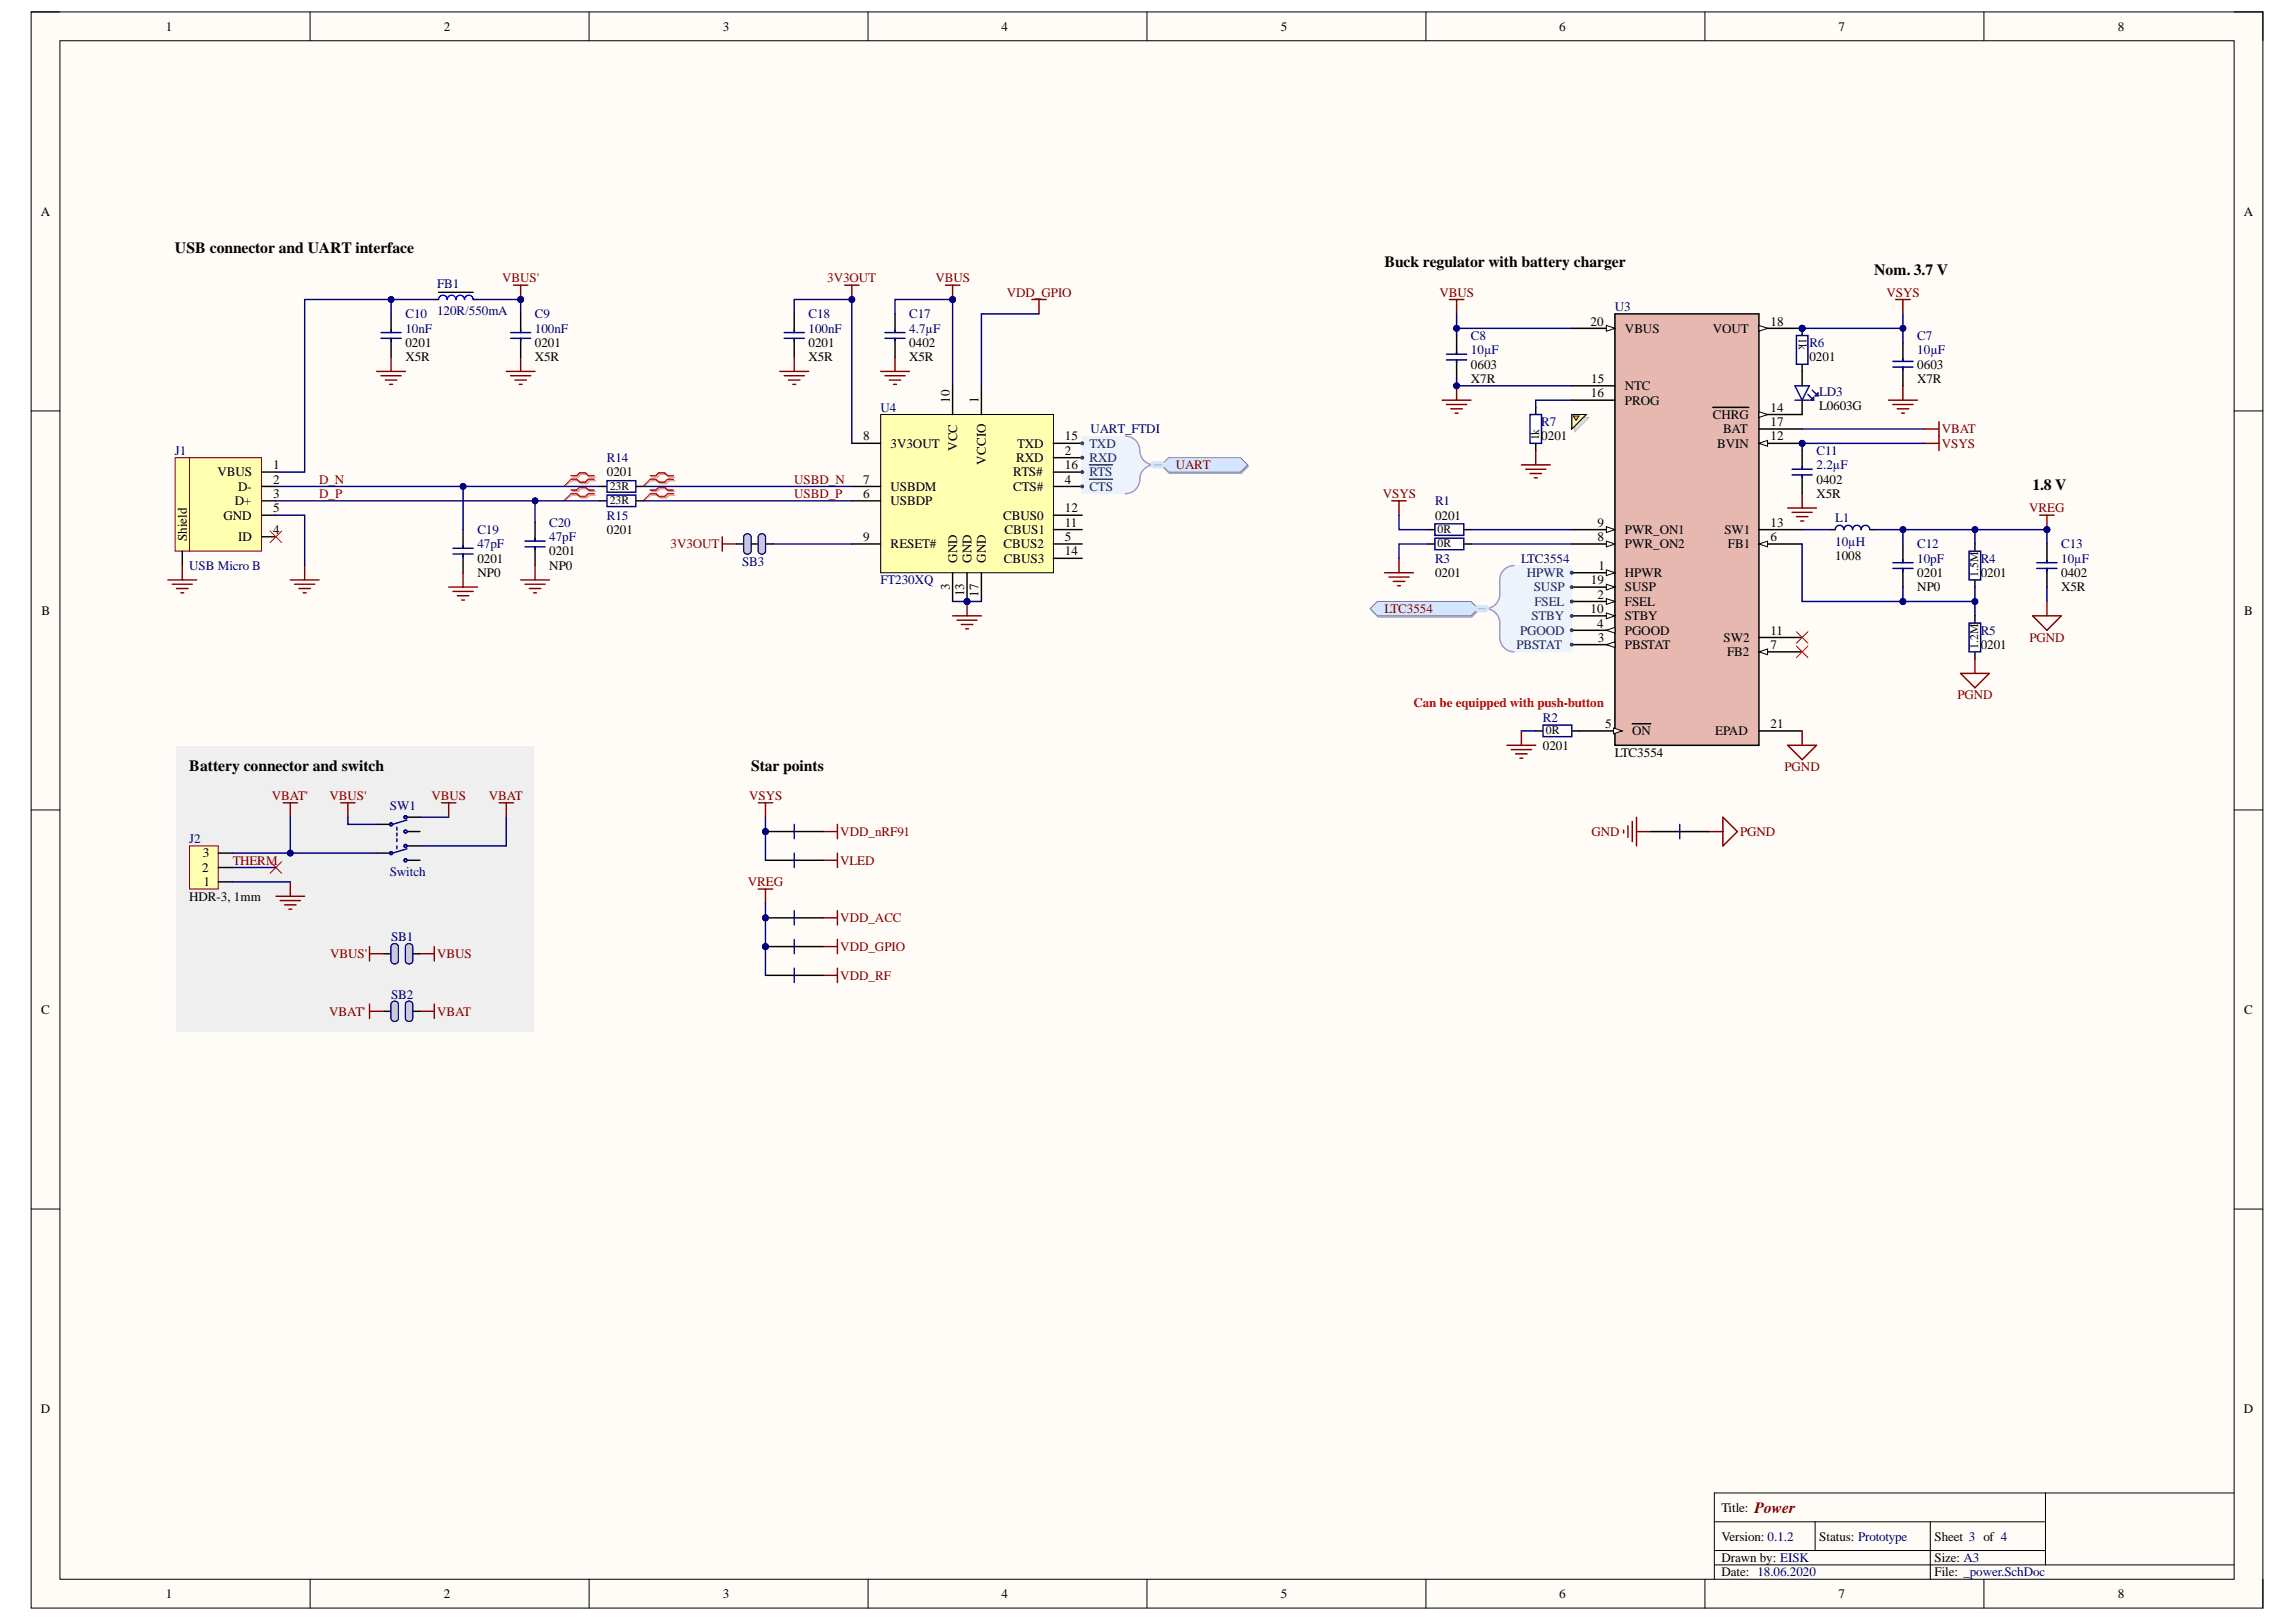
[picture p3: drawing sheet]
<svg xmlns="http://www.w3.org/2000/svg" width="297mm" height="210mm" viewBox="0 0 297 210" stroke-linecap="round" stroke-linejoin="round" font-family="sans-serif">
<defs><g id="words">
<g font-size="2">
<text x="22.6" y="32.8">USB connector and UART interface</text>
<text x="179.1" y="34.6">Buck regulator with battery charger</text>
<text x="242.5" y="35.5">Nom. 3.7 V</text>
<text x="262.9" y="63.5">1.8 V</text>
<text x="24.5" y="99.7">Battery connector and switch</text>
<text x="97.2" y="99.7">Star points</text>
</g>
<text font-size="2" fill="#800000" x="227" y="195.8">Power</text>
<g font-size="1.7">
<text x="21.4" y="4">1</text>
<text x="57.4" y="4">2</text>
<text x="93.5" y="4">3</text>
<text x="129.6" y="4">4</text>
<text x="165.7" y="4">5</text>
<text x="201.7" y="4">6</text>
<text x="237.9" y="4">7</text>
<text x="274" y="4">8</text>
<text x="5.3" y="27.9">A</text>
<text x="290.3" y="27.9">A</text>
<text x="52.5" y="44.9">0201</text>
<text x="52.5" y="46.8">X5R</text>
<text x="69.2" y="44.9">0201</text>
<text x="69.2" y="46.8">X5R</text>
<text x="104.6" y="44.9">0201</text>
<text x="104.6" y="46.8">X5R</text>
<text x="117.6" y="44.9">0402</text>
<text x="117.6" y="46.8">X5R</text>
<text x="190.3" y="47.7">0603</text>
<text x="205.8" y="42.1">20</text>
<text x="210.2" y="43.1">VBUS</text>
<text x="221.6" y="43.1">VOUT</text>
<text x="229.1" y="42.1">18</text>
<text x="234.1" y="46.8">0201</text>
<text x="248" y="47.7">0603</text>
<text x="122.9" y="52.1" transform="rotate(-90 122.9 52.1)">10</text>
<text x="126.6" y="52.1" transform="rotate(-90 126.6 52.1)">1</text>
<text x="190.3" y="49.6">X7R</text>
<text x="205.8" y="51.4">16</text>
<text x="205.9" y="49.6">15</text>
<text x="210.2" y="50.5">NTC</text>
<text x="210.2" y="52.4">PROG</text>
<text x="229.1" y="53.3">14</text>
<text x="235.4" y="53.1">L0603G</text>
<text x="248" y="49.6">X7R</text>
<text x="111.7" y="57">8</text>
<text x="115.2" y="57.9">3V3OUT</text>
<text x="123.8" y="58.4" transform="rotate(-90 123.8 58.4)">VCC</text>
<text x="131.5" y="59.8">RXD</text>
<text x="131.6" y="57.9">TXD</text>
<text x="137.8" y="58.9">2</text>
<text x="137.8" y="57">15</text>
<text x="199.4" y="57">0201</text>
<text x="221.6" y="54.2">CHRG</text>
<text x="222.2" y="57.9">BVIN</text>
<text x="222.9" y="56.1">BAT</text>
<text x="229.1" y="57">12</text>
<text x="229.1" y="55.1">17</text>
<text x="28.1" y="61.7">VBUS</text>
<text x="30.4" y="65.4">D+</text>
<text x="30.8" y="63.5">D-</text>
<text x="35.3" y="60.7">1</text>
<text x="35.3" y="62.6">2</text>
<text x="35.3" y="64.4">3</text>
<text x="78.5" y="61.7">0201</text>
<text x="111.7" y="62.6">7</text>
<text x="111.7" y="64.4">6</text>
<text x="115.2" y="63.5">USBDM</text>
<text x="115.2" y="65.4">USBDP</text>
<text x="127.5" y="60.1" transform="rotate(-90 127.5 60.1)">VCCIO</text>
<text x="131.1" y="63.5">CTS#</text>
<text x="131.1" y="61.7">RTS#</text>
<text x="137.8" y="62.6">4</text>
<text x="137.8" y="60.7">16</text>
<text x="235" y="62.6">0402</text>
<text x="235" y="64.4">X5R</text>
<text x="24.2" y="70" transform="rotate(-90 24.2 70)">Shield</text>
<text x="28.9" y="67.2">GND</text>
<text x="30.8" y="70">ID</text>
<text x="35.3" y="66.3">5</text>
<text x="35.3" y="69.1">4</text>
<text x="71.1" y="71.9">0201</text>
<text x="78.5" y="69.1">0201</text>
<text x="111.7" y="70">9</text>
<text x="115.2" y="70.9">RESET#</text>
<text x="129.8" y="67.2">CBUS0</text>
<text x="129.8" y="70.9">CBUS2</text>
<text x="129.9" y="69.1">CBUS1</text>
<text x="137.8" y="68.2">11</text>
<text x="137.8" y="71.9">14</text>
<text x="137.8" y="66.3">12</text>
<text x="137.8" y="70">5</text>
<text x="185.7" y="67.2">0201</text>
<text x="206.7" y="70">8</text>
<text x="206.7" y="68.2">9</text>
<text x="210.2" y="70.9">PWR_ON2</text>
<text x="210.2" y="69.1">PWR_ON1</text>
<text x="223.1" y="69.1">SW1</text>
<text x="223.6" y="70.9">FB1</text>
<text x="229.1" y="70">6</text>
<text x="229.1" y="68.2">13</text>
<text x="61.8" y="72.8">0201</text>
<text x="61.8" y="74.7">NP0</text>
<text x="71.1" y="73.7">NP0</text>
<text x="122.9" y="76.3" transform="rotate(-90 122.9 76.3)">3</text>
<text x="123.8" y="72.8" transform="rotate(-90 123.8 72.8)">GND</text>
<text x="124.7" y="77.2" transform="rotate(-90 124.7 77.2)">13</text>
<text x="125.7" y="72.8" transform="rotate(-90 125.7 72.8)">GND</text>
<text x="126.6" y="77.2" transform="rotate(-90 126.6 77.2)">17</text>
<text x="127.5" y="72.8" transform="rotate(-90 127.5 72.8)">GND</text>
<text x="129.9" y="72.8">CBUS3</text>
<text x="185.7" y="74.7">0201</text>
<text x="205.8" y="75.6">19</text>
<text x="206.7" y="77.5">2</text>
<text x="206.8" y="73.7">1</text>
<text x="210.2" y="74.7">HPWR</text>
<text x="210.2" y="76.5">SUSP</text>
<text x="237.4" y="72.5">1008</text>
<text x="248" y="74.7">0201</text>
<text x="248" y="76.5">NP0</text>
<text x="256.3" y="74.7">0201</text>
<text x="266.7" y="74.7">0402</text>
<text x="266.7" y="76.5">X5R</text>
<text x="5.4" y="79.6">B</text>
<text x="205.8" y="79.4">10</text>
<text x="206.6" y="81.2">4</text>
<text x="206.7" y="83.1">3</text>
<text x="210.2" y="78.4">FSEL</text>
<text x="210.2" y="82.1">PGOOD</text>
<text x="210.2" y="80.3">STBY</text>
<text x="223" y="83.1">SW2</text>
<text x="229.1" y="82.1">11</text>
<text x="290.3" y="79.6">B</text>
<text x="210.2" y="84">PBSTAT</text>
<text x="223.4" y="84.9">FB2</text>
<text x="229.1" y="84">7</text>
<text x="256.3" y="84">0201</text>
<text x="207.6" y="94.2">5</text>
<text x="211.2" y="95.2">ON</text>
<text x="221.9" y="95.2">EPAD</text>
<text x="229.1" y="94.2">21</text>
<text x="199.6" y="97">0201</text>
<text x="208.9" y="98">LTC3554</text>
<text x="26.1" y="112.8">2</text>
<text x="26.2" y="111">3</text>
<text x="24.5" y="116.5">HDR-3, 1mm</text>
<text x="26.3" y="114.7">1</text>
<text x="5.3" y="131.2">C</text>
<text x="290.3" y="131.2">C</text>
<text x="5.3" y="182.8">D</text>
<text x="290.3" y="182.8">D</text>
<text x="222.7" y="195.6">Title:</text>
<text x="222.7" y="199.4">Version: 0.1.2</text>
<text x="222.7" y="202.2">Drawn by: EISK</text>
<text x="235.4" y="199.4">Status: Prototype</text>
<text x="250.3" y="202.2">Size: A3</text>
<text x="250.3" y="199.4">Sheet 3 of 4</text>
<text x="21.4" y="206.8">1</text>
<text x="57.4" y="206.8">2</text>
<text x="93.5" y="206.8">3</text>
<text x="129.6" y="206.8">4</text>
<text x="165.7" y="206.8">5</text>
<text x="201.7" y="206.8">6</text>
<text x="222.7" y="204">Date: 18.06.2020</text>
<text x="237.9" y="206.8">7</text>
<text x="250.3" y="204">File: _power.SchDoc</text>
<text x="274" y="206.8">8</text>
</g>
<g font-size="1.7" fill="#000080">
<text x="52.5" y="41.2">C10</text>
<text x="56.6" y="37.3">FB1</text>
<text x="56.6" y="40.8">120R/550mA</text>
<text x="69.2" y="41.2">C9</text>
<text x="104.6" y="41.2">C18</text>
<text x="117.6" y="41.2">C17</text>
<text x="208.9" y="40.3">U3</text>
<text x="52.5" y="43.1">10nF</text>
<text x="69.2" y="43.1">100nF</text>
<text x="104.6" y="43.1">100nF</text>
<text x="117.6" y="43.1">4.7µF</text>
<text x="190.3" y="44">C8</text>
<text x="190.3" y="45.8">10µF</text>
<text x="234.1" y="44.9">R6</text>
<text x="248" y="44">C7</text>
<text x="248" y="45.8">10µF</text>
<text x="113.9" y="53.3">U4</text>
<text x="235.4" y="51.3">LD3</text>
<text x="22.6" y="58.9">J1</text>
<text x="78.5" y="59.8">R14</text>
<text x="141.1" y="56.1">UART_FTDI</text>
<text x="199.4" y="55.1">R7</text>
<text x="235" y="58.9">C11</text>
<text x="185.7" y="65.4">R1</text>
<text x="235" y="60.7">2.2µF</text>
<text x="61.8" y="69.1">C19</text>
<text x="61.8" y="70.9">47pF</text>
<text x="71.1" y="68.2">C20</text>
<text x="71.1" y="70">47pF</text>
<text x="78.5" y="67.2">R15</text>
<text x="237.4" y="67.6">L1</text>
<text x="237.4" y="70.6">10µH</text>
<text x="248" y="70.9">C12</text>
<text x="266.7" y="70.9">C13</text>
<text x="24.5" y="73.7">USB Micro B</text>
<text x="96" y="73.2">SB3</text>
<text x="113.9" y="75.6">FT230XQ</text>
<text x="185.7" y="72.8">R3</text>
<text x="196.8" y="72.8">LTC3554</text>
<text x="248" y="72.8">10pF</text>
<text x="256.3" y="72.8">R4</text>
<text x="266.7" y="72.8">10µF</text>
<text x="256.3" y="82.1">R5</text>
<text x="199.6" y="93.5">R2</text>
<text x="50.4" y="104.8">SW1</text>
<text x="24.5" y="109.1">J2</text>
<text x="50.4" y="113.4">Switch</text>
<text x="50.6" y="121.8">SB1</text>
<text x="50.6" y="129.2">SB2</text>
</g>
<g font-size="1.7" fill="#800000">
<text x="65" y="36.6">VBUS'</text>
<text x="107" y="36.6">3V3OUT</text>
<text x="121" y="36.6">VBUS</text>
<text x="130.2" y="38.4">VDD_GPIO</text>
<text x="186.2" y="38.4">VBUS</text>
<text x="244.1" y="38.4">VSYS</text>
<text x="251.2" y="56.1">VBAT</text>
<text x="251.2" y="57.9">VSYS</text>
<text x="41.3" y="62.6">D_N</text>
<text x="41.3" y="64.4">D_P</text>
<text x="102.7" y="62.6">USBD_N</text>
<text x="102.7" y="64.4">USBD_P</text>
<text x="152.1" y="60.7">UART</text>
<text x="178.9" y="64.4">VSYS</text>
<text x="86.8" y="70.9">3V3OUT</text>
<text x="262.5" y="66.3">VREG</text>
<text x="179.1" y="79.4">LTC3554</text>
<text x="262.6" y="83.1">PGND</text>
<text x="253.2" y="90.5">PGND</text>
<text x="230.9" y="99.8">PGND</text>
<text x="35.2" y="103.5">VBAT'</text>
<text x="42.6" y="103.5">VBUS'</text>
<text x="55.8" y="103.5">VBUS</text>
<text x="63.2" y="103.5">VBAT</text>
<text x="96.9" y="103.5">VSYS</text>
<text x="30.1" y="111.9">THERM</text>
<text x="108.7" y="111.9">VLED</text>
<text x="108.7" y="108.2">VDD_nRF91</text>
<text x="205.9" y="108.2">GND</text>
<text x="225.1" y="108.2">PGND</text>
<text x="96.7" y="114.7">VREG</text>
<text x="108.7" y="119.3">VDD_ACC</text>
<text x="42.7" y="124">VBUS'</text>
<text x="56.6" y="124">VBUS</text>
<text x="108.7" y="123.1">VDD_GPIO</text>
<text x="42.6" y="131.5">VBAT'</text>
<text x="56.6" y="131.5">VBAT</text>
<text x="108.7" y="126.8">VDD_RF</text>
</g>
<g font-size="1.7" fill="#003a70">
<text x="140.9" y="57.9">TXD</text>
<text x="140.9" y="59.8">RXD</text>
<text x="140.9" y="61.7">RTS</text>
<text x="140.9" y="63.5">CTS</text>
<text x="197.5" y="74.7">HPWR</text>
<text x="198.4" y="76.5">SUSP</text>
<text x="196.7" y="82.1">PGOOD</text>
<text x="198.1" y="80.3">STBY</text>
<text x="198.5" y="78.4">FSEL</text>
<text x="196.2" y="84">PBSTAT</text>
</g>
<text font-size="1.7" fill="#f00" x="182.9" y="91.4">Can be equipped with push-button</text>
<g font-size="1.5">
<text x="232.7" y="43.8" transform="rotate(90 232.7 43.8)">1k</text>
<text x="199.1" y="57" transform="rotate(-90 199.1 57)">1k</text>
<text x="78.9" y="63.4">23R</text>
<text x="78.9" y="65.2">23R</text>
<text x="186" y="69">0R</text>
<text x="186" y="70.8">0R</text>
<text x="255.9" y="74.7" transform="rotate(-90 255.9 74.7)">1.5M</text>
<text x="255.9" y="84" transform="rotate(-90 255.9 84)">1.2M</text>
<text x="200" y="95">0R</text>
</g>
</g></defs>
<path d="M4 1.5h288.8v206.6h-288.8z" fill-rule="evenodd" fill="#fffcf8"/>
<path d="M4 1.5h288.8v206.6h-288.8z" fill="none" stroke="#000" stroke-width=".13"/>
<path d="M7.8 5.3h281.2v199.1h-281.2z" fill-rule="evenodd" fill="#fffcf8"/>
<g fill="none" stroke="#000" stroke-width=".13">
<path d="M4 1.5h3.8M7.8 5.3h281.2v199.1h-281.2zM40.1 1.5v3.8M76.2 1.5v3.8M112.3 1.5v3.8M148.4 1.5v3.8M184.5 1.5v3.8M220.6 1.5v3.8M256.7 1.5v3.8M289 1.5h3.8v3.8M4 53.2h3.8M289 53.2h3.8"/>
<path d="M4 104.8h3.8M289 104.8h3.8M4 156.5h3.8M289 156.5h3.8M221.8 196.9h42.8M234.8 196.9v3.8M249.7 196.9v7.5M264.6 193.2v9.3M289 193.2h-67.2v11.2M40.1 204.4v3.7M76.2 204.4v3.7M112.3 204.4v3.7"/>
<path d="M148.4 204.4v3.7M184.5 204.4v3.7M220.6 204.4v3.7M221.8 202.5h67.2M221.8 200.7h42.8M256.7 204.4v3.7M292.8 204.4v3.7"/>
</g>
<path d="M22.7 96.4h46.5v37.3h-46.5z" fill-rule="evenodd" fill="#efefef"/>
<path d="M22.7 96.4h46.5v37.3h-46.5z" fill="none" stroke="#fff" stroke-width=".19"/>
<path d="M22.7 59.2h1.8v12.1h-1.8z" fill-rule="evenodd" fill="#ffffb0"/>
<path d="M22.7 59.2h1.8v12.1h-1.8z" fill="none" stroke="#800000" stroke-width=".13"/>
<path d="M24.5 59.2h9.3v12.1h-9.3z" fill-rule="evenodd" fill="#ffffb0"/>
<path d="M24.5 59.2h9.3v12.1h-9.3z" fill="none" stroke="#800000" stroke-width=".13"/>
<path d="M56.2 38.8h.5M56.7 37.8h4.5M61.2 38.8h.6M23.6 71.3v1.9M33.8 61.1h1.9M33.8 62.9h1.9M33.8 64.8h1.9M33.8 66.7h1.9M33.8 69.5h1.9M184.7 68.5h.9M189.5 68.5h.8" fill="none" stroke="#000" stroke-width=".19"/>
<path d="M34.9 68.7l1.5 1.5M36.4 68.7l-1.5 1.5" fill="none" stroke="#f00" stroke-width=".13"/>
<g fill="none" stroke="#800000" stroke-width=".19">
<path d="M48.7 48.1h3.8M49.3 48.6h2.6M49.9 49.2h1.4M50.4 49.7h.4M50.6 46.2v1.9M65.5 48.1h3.7M66.1 48.6h2.6M66.6 49.2h1.5M67.2 49.7h.3M67.4 46.2v1.9M21.7 75h3.7M22.3 75.6h2.6"/>
<path d="M22.8 76.2h1.5M23.4 76.7h.4M23.6 73.2v1.8M37.6 75h3.7M38.1 75.6h2.6M38.7 76.2h1.5M39.2 76.7h.4M39.4 73.2v1.8"/>
</g>
<path d="M56.7 38.8a.56 .56 0 0 1 .6-.6 .56 .56 0 0 1 .6 .6 .56 .56 0 0 1 .5-.6 .56 .56 0 0 1 .6 .6 .56 .56 0 0 1 .5-.6 .56 .56 0 0 1 .6 .6 .56 .56 0 0 1 .6-.6 .56 .56 0 0 1 .5 .6" fill="none" stroke="#00f" stroke-width=".19"/>
<path d="M185.6 67.8h3.8v1.5h-3.8z" fill-rule="evenodd" fill="#fff"/>
<path d="M185.6 67.8h3.8v1.5h-3.8z" fill="none" stroke="#000080" stroke-width=".19"/>
<path d="M54.3 123.4h1.9M54.3 130.9h1.9M56.2 122.5v1.9M56.2 129.9v1.9" fill="none" stroke="#800000" stroke-width=".19"/>
<circle cx="233.1" cy="57.4" r=".37" fill="#000080"/>
<circle cx="233.1" cy="57.4" r=".37" fill="none" stroke="#000080" stroke-width=".13"/>
<circle cx="233.1" cy="42.5" r=".37" fill="#000080"/>
<circle cx="233.1" cy="42.5" r=".37" fill="none" stroke="#000080" stroke-width=".13"/>
<path d="M208.9 40.6h18.7v55.9h-18.7z" fill-rule="evenodd" fill="#e6b8af"/>
<path d="M208.9 40.6h18.7v55.9h-18.7zM203.3 74.1h5.6" fill="none" stroke="#000" stroke-width=".19"/>
<path d="M207.8 73.7l1.1 .4-1.1 .4z" fill="#f8fcff"/>
<path d="M207.8 73.7l1.1 .4-1.1 .4z" fill="none" stroke="#000" stroke-width=".13"/>
<path d="M203.3 77.8h5.6" fill="none" stroke="#000" stroke-width=".19"/>
<path d="M207.8 77.5l1.1 .3-1.1 .4z" fill="#f8fcff"/>
<path d="M207.8 77.5l1.1 .3-1.1 .4z" fill="none" stroke="#000" stroke-width=".13"/>
<path d="M203.3 83.4h5.6" fill="none" stroke="#000" stroke-width=".19"/>
<path d="M207.8 83.4l1.1-.3v.7z" fill="#f8fcff"/>
<path d="M207.8 83.4l1.1-.3v.7z" fill="none" stroke="#000" stroke-width=".13"/>
<path d="M203.3 81.6h5.6" fill="none" stroke="#000" stroke-width=".19"/>
<path d="M207.8 81.6l1.1-.4v.7z" fill="#f8fcff"/>
<path d="M207.8 81.6l1.1-.4v.7z" fill="none" stroke="#000" stroke-width=".13"/>
<path d="M204.3 94.6h5.6" fill="none" stroke="#000" stroke-width=".19"/>
<path d="M208.7 94.2l1.2 .4-1.2 .4z" fill="#f8fcff"/>
<path d="M208.7 94.2l1.2 .4-1.2 .4z" fill="none" stroke="#000" stroke-width=".13"/>
<path d="M227.6 70.4h5.5M211.2 93.7h2.4" fill="none" stroke="#000" stroke-width=".19"/>
<path d="M227.6 70.4l1.1-.4v.8z" fill="#f8fcff"/>
<path d="M227.6 70.4l1.1-.4v.8z" fill="none" stroke="#000" stroke-width=".13"/>
<path d="M227.6 84.4h5.5" fill="none" stroke="#000" stroke-width=".19"/>
<path d="M227.6 84.4l1.1-.4v.7z" fill="#f8fcff"/>
<path d="M227.6 84.4l1.1-.4v.7z" fill="none" stroke="#000" stroke-width=".13"/>
<path d="M203.3 70.4h5.6" fill="none" stroke="#000" stroke-width=".19"/>
<path d="M207.8 70l1.1 .4-1.1 .4z" fill="#f8fcff"/>
<path d="M207.8 70l1.1 .4-1.1 .4z" fill="none" stroke="#000" stroke-width=".13"/>
<path d="M203.3 68.5h5.6" fill="none" stroke="#000" stroke-width=".19"/>
<path d="M207.8 68.2l1.1 .3-1.1 .4z" fill="#f8fcff"/>
<path d="M207.8 68.2l1.1 .3-1.1 .4z" fill="none" stroke="#000" stroke-width=".13"/>
<path d="M203.3 79.7h5.6" fill="none" stroke="#000" stroke-width=".19"/>
<path d="M207.8 79.3l1.1 .4-1.1 .4z" fill="#f8fcff"/>
<path d="M207.8 79.3l1.1 .4-1.1 .4z" fill="none" stroke="#000" stroke-width=".13"/>
<path d="M227.6 57.4h5.5M227.6 82.5h5.5" fill="none" stroke="#000" stroke-width=".19"/>
<path d="M227.6 57.4l1.1-.4v.7z" fill="#f8fcff"/>
<path d="M227.6 57.4l1.1-.4v.7z" fill="none" stroke="#000" stroke-width=".13"/>
<circle cx="233.1" cy="57.4" r=".37" fill="#000080"/>
<circle cx="233.1" cy="57.4" r=".37" fill="none" stroke="#000080" stroke-width=".13"/>
<path d="M227.6 53.6h5.5M227.6 68.5h5.5" fill="none" stroke="#000" stroke-width=".19"/>
<path d="M227.6 53.3l1.1 .3-1.1 .4z" fill="#f8fcff"/>
<path d="M227.6 53.3l1.1 .3-1.1 .4z" fill="none" stroke="#000" stroke-width=".13"/>
<path d="M203.3 49.9h5.6M203.3 51.8h5.6M221.6 52.7h4.6M227.6 55.5h5.5M227.6 42.5h5.5" fill="none" stroke="#000" stroke-width=".19"/>
<path d="M227.6 42.1l1.1 .4-1.1 .4z" fill="#f8fcff"/>
<path d="M227.6 42.1l1.1 .4-1.1 .4z" fill="none" stroke="#000" stroke-width=".13"/>
<circle cx="233.1" cy="42.5" r=".37" fill="#000080"/>
<circle cx="233.1" cy="42.5" r=".37" fill="none" stroke="#000080" stroke-width=".13"/>
<path d="M203.3 76h5.6" fill="none" stroke="#000" stroke-width=".19"/>
<path d="M207.8 75.6l1.1 .4-1.1 .3z" fill="#f8fcff"/>
<path d="M207.8 75.6l1.1 .4-1.1 .3z" fill="none" stroke="#000" stroke-width=".13"/>
<path d="M203.3 42.5h5.6" fill="none" stroke="#000" stroke-width=".19"/>
<path d="M207.8 42.1l1.1 .4-1.1 .4z" fill="#f8fcff"/>
<path d="M207.8 42.1l1.1 .4-1.1 .4z" fill="none" stroke="#000" stroke-width=".13"/>
<path d="M198.7 52.7v.9M198.7 57.5v.8M227.6 94.6h5.5" fill="none" stroke="#000" stroke-width=".19"/>
<path d="M197.9 53.6h1.5v3.8h-1.5z" fill-rule="evenodd" fill="#fff"/>
<path d="M197.9 53.6h1.5v3.8h-1.5z" fill="none" stroke="#000080" stroke-width=".19"/>
<g fill="none" stroke="#800000" stroke-width=".19">
<path d="M187.5 38.8h1.9M188.4 38.8v1.8M198.7 58.3v1.9M244.3 51.8h3.7M244.9 52.3h2.6M245.4 52.9h1.5M246 53.5h.4M246.2 49.9v1.9M249 55.5h1.8M250.8 54.6v1.8M196.8 60.2h3.8M197.4 60.7h2.6"/>
<path d="M197.9 61.3h1.5M198.5 61.8h.4M231.3 65.7h3.7M231.8 66.3h2.6M232.4 66.9h1.5M233 67.4h.3M233.1 63.9v1.8M263.9 66.7h1.8M264.8 66.7v1.8M195 96.5h3.7M195.5 97h2.6M196.1 97.6h1.5"/>
<path d="M196.6 98.1h.4M196.8 94.6v1.9"/>
</g>
<circle cx="264.8" cy="68.5" r=".38" fill="#000080"/>
<circle cx="264.8" cy="68.5" r=".38" fill="none" stroke="#000080" stroke-width=".13"/>
<path d="M232.4 81.7l1.5 1.5M232.4 83.6l1.5 1.5M233.9 81.7l-1.5 1.5M233.9 83.6l-1.5 1.5" fill="none" stroke="#f00" stroke-width=".13"/>
<path d="M186.6 51.8h3.7M187.1 52.3h2.6M187.7 52.9h1.5M188.3 53.5h.3M188.4 49.9v1.9M179.1 74.1h3.8M179.7 74.7h2.6M180.2 75.2h1.5M180.8 75.8h.4M181 72.3v1.8" fill="none" stroke="#800000" stroke-width=".19"/>
<circle cx="188.4" cy="49.9" r=".37" fill="#000080"/>
<circle cx="188.4" cy="49.9" r=".37" fill="none" stroke="#000080" stroke-width=".13"/>
<path d="M245.3 38.8h1.8M246.2 38.8v1.8" fill="none" stroke="#800000" stroke-width=".19"/>
<path d="M50.6 40.6v2.4M50.6 43.8v2.4M67.4 40.6v2.4M67.4 43.8v2.4M198.7 94.6h.8M203.4 94.6h.9" fill="none" stroke="#000" stroke-width=".19"/>
<path d="M49.3 43.8h2.6M49.3 43h2.6M50.6 42.7v.3M50.6 43.8v.4M66.1 43.8h2.6M66.1 43h2.6M67.4 42.7v.3M67.4 43.8v.4" fill="none" stroke="#000080" stroke-width=".19"/>
<path d="M199.6 93.8h3.7v1.5h-3.7z" fill-rule="evenodd" fill="#fff"/>
<path d="M199.6 93.8h3.7v1.5h-3.7z" fill="none" stroke="#000080" stroke-width=".19"/>
<path d="M255.5 70.4v.8M255.5 75.1v.9" fill="none" stroke="#000" stroke-width=".19"/>
<path d="M254.8 71.3h1.4v3.7h-1.4z" fill-rule="evenodd" fill="#fff"/>
<path d="M254.8 71.3h1.4v3.7h-1.4z" fill="none" stroke="#000080" stroke-width=".19"/>
<path d="M255.5 79.7v.8M255.5 84.5v.8" fill="none" stroke="#000" stroke-width=".19"/>
<path d="M254.8 80.6h1.4v3.8h-1.4z" fill-rule="evenodd" fill="#fff"/>
<g fill="none" stroke="#000080" stroke-width=".19">
<path d="M237.4 68.5a.56 .56 0 0 1 .6-.5 .56 .56 0 0 1 .5 .5 .56 .56 0 0 1 .6-.5 .56 .56 0 0 1 .6 .5 .56 .56 0 0 1 .5-.5 .56 .56 0 0 1 .6 .5 .56 .56 0 0 1 .5-.5 .56 .56 0 0 1 .6 .5M254.8 80.6h1.4v3.8h-1.4zM51.3 107.1v.3M51.3 107.8v.4M51.3 108.5v.4M51.3 109.5v.3M52.6 106.1l-1.8 .6M52.6 109.8l-1.8 .6"/>
<circle cx="50.6" cy="110.4" r=".19"/>
<circle cx="50.6" cy="106.7" r=".18"/>
<circle cx="52.5" cy="107.6" r=".19"/>
<circle cx="52.5" cy="109.5" r=".19"/>
<circle cx="52.5" cy="111.3" r=".19"/>
<circle cx="52.5" cy="105.7" r=".19"/>
</g>
<path d="M236.9 68.5h.5M241.9 68.5h.6M48.7 106.7h1.7M48.7 110.4h1.7M52.6 105.8h1.7M52.6 107.6h1.7M52.6 109.5h1.7M52.6 111.3h1.7M49.7 123.4h.9M53.4 123.4h.9" fill="none" stroke="#000" stroke-width=".19"/>
<path d="M52.5 122.3a.48 .48 0 0 1 .5-.2 .48 .48 0 0 1 .4 .4v1.8a.47 .47 0 0 1-.5 .4 .47 .47 0 0 1-.4-.4z" fill="#000080"/>
<path d="M52.5 122.3a.48 .48 0 0 1 .5-.2 .48 .48 0 0 1 .4 .4v1.8a.47 .47 0 0 1-.5 .4 .47 .47 0 0 1-.4-.4z" fill="none" stroke="#000080" stroke-width=".19"/>
<path d="M50.7 122.3a.48 .48 0 0 1 .5-.2 .48 .48 0 0 1 .3 .4v1.8a.47 .47 0 0 1-.4 .4 .47 .47 0 0 1-.5-.4z" fill="#000080"/>
<path d="M50.7 122.3a.48 .48 0 0 1 .5-.2 .48 .48 0 0 1 .3 .4v1.8a.47 .47 0 0 1-.4 .4 .47 .47 0 0 1-.5-.4z" fill="none" stroke="#000080" stroke-width=".19"/>
<path d="M52.5 122.3a.48 .48 0 0 1 .5-.2 .48 .48 0 0 1 .4 .4v1.8a.47 .47 0 0 1-.5 .4 .47 .47 0 0 1-.4-.4z" fill="#ccc"/>
<path d="M52.5 122.3a.48 .48 0 0 1 .5-.2 .48 .48 0 0 1 .4 .4v1.8a.47 .47 0 0 1-.5 .4 .47 .47 0 0 1-.4-.4z" fill="none" stroke="#000080" stroke-width=".13"/>
<path d="M50.7 122.3a.48 .48 0 0 1 .5-.2 .48 .48 0 0 1 .3 .4v1.8a.47 .47 0 0 1-.4 .4 .47 .47 0 0 1-.5-.4z" fill="#ccc"/>
<path d="M50.7 122.3a.48 .48 0 0 1 .5-.2 .48 .48 0 0 1 .3 .4v1.8a.47 .47 0 0 1-.4 .4 .47 .47 0 0 1-.5-.4z" fill="none" stroke="#000080" stroke-width=".13"/>
<path d="M49.7 130.9h.9M53.4 130.9h.9" fill="none" stroke="#000" stroke-width=".19"/>
<path d="M52.5 129.8a.48 .48 0 0 1 .5-.2 .48 .48 0 0 1 .4 .4v1.8a.47 .47 0 0 1-.5 .4 .47 .47 0 0 1-.4-.4z" fill="#000080"/>
<path d="M52.5 129.8a.48 .48 0 0 1 .5-.2 .48 .48 0 0 1 .4 .4v1.8a.47 .47 0 0 1-.5 .4 .47 .47 0 0 1-.4-.4z" fill="none" stroke="#000080" stroke-width=".19"/>
<path d="M50.7 129.8a.48 .48 0 0 1 .5-.2 .48 .48 0 0 1 .3 .4v1.8a.47 .47 0 0 1-.4 .4 .47 .47 0 0 1-.5-.4z" fill="#000080"/>
<path d="M50.7 129.8a.48 .48 0 0 1 .5-.2 .48 .48 0 0 1 .3 .4v1.8a.47 .47 0 0 1-.4 .4 .47 .47 0 0 1-.5-.4z" fill="none" stroke="#000080" stroke-width=".19"/>
<path d="M52.5 129.8a.48 .48 0 0 1 .5-.2 .48 .48 0 0 1 .4 .4v1.8a.47 .47 0 0 1-.5 .4 .47 .47 0 0 1-.4-.4z" fill="#ccc"/>
<path d="M52.5 129.8a.48 .48 0 0 1 .5-.2 .48 .48 0 0 1 .4 .4v1.8a.47 .47 0 0 1-.5 .4 .47 .47 0 0 1-.4-.4z" fill="none" stroke="#000080" stroke-width=".13"/>
<path d="M50.7 129.8a.48 .48 0 0 1 .5-.2 .48 .48 0 0 1 .3 .4v1.8a.47 .47 0 0 1-.4 .4 .47 .47 0 0 1-.5-.4z" fill="#ccc"/>
<path d="M50.7 129.8a.48 .48 0 0 1 .5-.2 .48 .48 0 0 1 .3 .4v1.8a.47 .47 0 0 1-.4 .4 .47 .47 0 0 1-.5-.4z" fill="none" stroke="#000080" stroke-width=".13"/>
<path d="M188.4 43.4v2.4M188.4 46.6v2.4M246.2 44.3v2.5M246.2 47.5v2.4M264.8 70.4v2.4M264.8 73.6v2.4" fill="none" stroke="#000" stroke-width=".19"/>
<path d="M187.1 46.6h2.6M187.1 45.8h2.6M188.4 45.5v.3M188.4 46.6v.3M244.9 47.5h2.6M244.9 46.8h2.6M246.2 46.4v.4M246.2 47.5v.4M263.5 73.6h2.6M263.5 72.8h2.6M264.8 72.4v.4M264.8 73.6v.3" fill="none" stroke="#000080" stroke-width=".19"/>
<path d="M35.7 116h3.7M36.3 116.5h2.6M36.8 117.1h1.5M37.4 117.7h.3M37.6 114.1v1.9" fill="none" stroke="#800000" stroke-width=".19"/>
<path d="M24.5 109.5h3.7v5.6h-3.7z" fill-rule="evenodd" fill="#ffffb0"/>
<path d="M24.5 109.5h3.7v5.6h-3.7z" fill="none" stroke="#800000" stroke-width=".13"/>
<path d="M28.2 114.1h1.9M28.2 112.3h1.9M28.2 110.4h1.9" fill="none" stroke="#000" stroke-width=".19"/>
<path d="M57.1 103.9h1.9M58 103.9v1.9M64.6 103.9h1.8M65.5 103.9v1.9" fill="none" stroke="#800000" stroke-width=".19"/>
<circle cx="125.1" cy="77.8" r=".37" fill="#000080"/>
<circle cx="125.1" cy="77.8" r=".37" fill="none" stroke="#000080" stroke-width=".13"/>
<path d="M113.9 53.6h22.4v20.5h-22.4z" fill-rule="evenodd" fill="#ffffb0"/>
<path d="M113.9 53.6h22.4v20.5h-22.4z" fill="none" stroke="#000" stroke-width=".13"/>
<path d="M127 49.9v3.7M136.3 59.2h3.7M110.2 63h3.7M110.2 64.8h3.7M110.2 70.4h3.7M125.1 74.1v3.7M136.3 68.5h3.7M136.3 72.3h3.7M136.3 66.7h3.7" fill="none" stroke="#000" stroke-width=".19"/>
<circle cx="125.1" cy="77.8" r=".37" fill="#000080"/>
<circle cx="125.1" cy="77.8" r=".37" fill="none" stroke="#000080" stroke-width=".13"/>
<path d="M110.2 57.4h3.7M123.2 49.9v3.7M136.3 57.4h3.7M123.2 74.1v3.7M127 74.1v3.7M136.3 63h3.7M136.3 70.4h3.7M136.3 61.1h3.7" fill="none" stroke="#000" stroke-width=".19"/>
<path d="M123.2 79.7h3.8M125.1 77.8v1.9M123.8 80.3h2.6M124.4 80.8h1.5M124.9 81.4h.4" fill="none" stroke="#800000" stroke-width=".19"/>
<circle cx="125.1" cy="77.8" r=".37" fill="#000080"/>
<circle cx="125.1" cy="77.8" r=".37" fill="none" stroke="#000080" stroke-width=".13"/>
<path d="M122.3 36.9h1.9M123.2 36.9v1.9" fill="none" stroke="#800000" stroke-width=".19"/>
<circle cx="123.2" cy="38.8" r=".37" fill="#000080"/>
<circle cx="123.2" cy="38.8" r=".37" fill="none" stroke="#000080" stroke-width=".13"/>
<path d="M109.3 36.9h1.8M110.2 36.9v1.9" fill="none" stroke="#800000" stroke-width=".19"/>
<circle cx="110.2" cy="38.8" r=".37" fill="#000080"/>
<circle cx="110.2" cy="38.8" r=".37" fill="none" stroke="#000080" stroke-width=".13"/>
<g fill="none" stroke="#800000" stroke-width=".19">
<path d="M133.5 38.8h1.8M134.4 38.8v1.8M100.9 48.1h3.7M101.5 48.6h2.6M102 49.2h1.5M102.6 49.7h.3M102.8 46.2v1.9M113.9 48.1h3.8M114.5 48.6h2.6M115 49.2h1.5M115.6 49.7h.4M115.8 46.2v1.9"/>
<path d="M93.4 69.5v1.8M93.4 70.4h1.9"/>
</g>
<path d="M102.8 40.6v2.4M102.8 43.8v2.4M115.8 40.6v2.4M115.8 43.8v2.4M77.6 62.9h.8M82.4 62.9h.8" fill="none" stroke="#000" stroke-width=".19"/>
<path d="M101.5 43.8h2.6M101.5 43h2.6M102.8 42.7v.3M102.8 43.8v.4M114.5 43.8h2.6M114.5 43h2.6M115.8 42.7v.3M115.8 43.8v.4" fill="none" stroke="#000080" stroke-width=".19"/>
<path d="M78.5 62.2h3.8v1.5h-3.8z" fill-rule="evenodd" fill="#fff"/>
<path d="M78.5 62.2h3.8v1.5h-3.8z" fill="none" stroke="#000080" stroke-width=".19"/>
<path d="M77.6 64.8h.8M82.4 64.8h.8" fill="none" stroke="#000" stroke-width=".19"/>
<path d="M78.5 64.1h3.8v1.5h-3.8z" fill-rule="evenodd" fill="#fff"/>
<path d="M58.6 71h2.6M58.6 71.7h2.6M59.9 70.6v.4M59.9 71.7v.4M67.9 70.8h2.6M67.9 70h2.6M69.2 69.6v.4M69.2 70.8v.3M78.5 64.1h3.8v1.5h-3.8z" fill="none" stroke="#000080" stroke-width=".19"/>
<path d="M59.9 68.5v2.5M59.9 71.7v2.4M69.2 67.6v2.4M69.2 70.8v2.4M95.3 70.4h4.7" fill="none" stroke="#000" stroke-width=".19"/>
<path d="M58 76h3.8M58.6 76.5h2.6M59.2 77.1h1.5M59.7 77.6h.4M59.9 74.1v1.9M67.4 75h3.7M67.9 75.6h2.6M68.5 76.2h1.5M69 76.7h.4M69.2 73.2v1.8" fill="none" stroke="#800000" stroke-width=".19"/>
<path d="M96.3 69.3a.48 .48 0 0 1 .5-.2 .48 .48 0 0 1 .4 .4v1.8a.47 .47 0 0 1-.5 .4 .47 .47 0 0 1-.5-.4z" fill="#000080"/>
<path d="M96.3 69.3a.48 .48 0 0 1 .5-.2 .48 .48 0 0 1 .4 .4v1.8a.47 .47 0 0 1-.5 .4 .47 .47 0 0 1-.5-.4z" fill="none" stroke="#000080" stroke-width=".19"/>
<path d="M98.2 69.3a.48 .48 0 0 1 .5-.2 .48 .48 0 0 1 .3 .4v1.8a.47 .47 0 0 1-.4 .4 .47 .47 0 0 1-.5-.4z" fill="#000080"/>
<path d="M98.2 69.3a.48 .48 0 0 1 .5-.2 .48 .48 0 0 1 .3 .4v1.8a.47 .47 0 0 1-.4 .4 .47 .47 0 0 1-.5-.4z" fill="none" stroke="#000080" stroke-width=".19"/>
<path d="M96.3 69.3a.48 .48 0 0 1 .5-.2 .48 .48 0 0 1 .4 .4v1.8a.47 .47 0 0 1-.5 .4 .47 .47 0 0 1-.5-.4z" fill="#ccc"/>
<path d="M96.3 69.3a.48 .48 0 0 1 .5-.2 .48 .48 0 0 1 .4 .4v1.8a.47 .47 0 0 1-.5 .4 .47 .47 0 0 1-.5-.4z" fill="none" stroke="#000080" stroke-width=".13"/>
<path d="M98.2 69.3a.48 .48 0 0 1 .5-.2 .48 .48 0 0 1 .3 .4v1.8a.47 .47 0 0 1-.4 .4 .47 .47 0 0 1-.5-.4z" fill="#ccc"/>
<path d="M98.2 69.3a.48 .48 0 0 1 .5-.2 .48 .48 0 0 1 .3 .4v1.8a.47 .47 0 0 1-.4 .4 .47 .47 0 0 1-.5-.4z" fill="none" stroke="#000080" stroke-width=".13"/>
<path d="M140 56.4h5.6a1.92 1.92 0 0 1 1.9 2.4l.4 .7 1 .7-1 .6-.4 .8a1.92 1.92 0 0 1-1.9 2.3h-5.6z" fill-rule="evenodd" fill="#edf2fb"/>
<path d="M140 56.4h5.6a1.92 1.92 0 0 1 1.9 2.4l.4 .7 1 .7-1 .6-.4 .8a1.92 1.92 0 0 1-1.9 2.3h-5.6z" fill="none" stroke="#edf2fb" stroke-width=".13"/>
<path d="M145.6 56.4a1.86 1.86 0 0 1 1.9 1.9 1.86 1.86 0 0 0 1.8 1.9 1.87 1.87 0 0 0-1.8 1.8 1.86 1.86 0 0 1-1.9 1.9" fill="none" stroke="#8f9ec9" stroke-width=".19"/>
<circle cx="140" cy="57.4" r=".19" fill="#003a70"/>
<circle cx="140" cy="57.4" r=".19" fill="none" stroke="#003a70" stroke-width=".13"/>
<circle cx="140" cy="59.2" r=".19" fill="#003a70"/>
<circle cx="140" cy="59.2" r=".19" fill="none" stroke="#003a70" stroke-width=".13"/>
<circle cx="140" cy="61.1" r=".19" fill="#003a70"/>
<circle cx="140" cy="61.1" r=".19" fill="none" stroke="#003a70" stroke-width=".13"/>
<path d="M140.9 60.2h3" fill="none" stroke="#003a70" stroke-width=".19"/>
<circle cx="140" cy="63" r=".19" fill="#003a70"/>
<circle cx="140" cy="63" r=".19" fill="none" stroke="#003a70" stroke-width=".13"/>
<path d="M140.9 62h3" fill="none" stroke="#003a70" stroke-width=".19"/>
<path d="M150.3 60.3l1-.9h9.3l.9 .9-.9 1h-9.3z" fill-rule="evenodd" fill="#bac0ca"/>
<path d="M150.3 60.3l1-.9h9.3l.9 .9-.9 1h-9.3z" fill="none" stroke="#a6acb6" stroke-width=".13"/>
<path d="M150.3 60.2l.9-1h9.3l.9 1-.9 .9h-9.3z" fill-rule="evenodd" fill="#d5e4ff"/>
<path d="M150.3 60.2l.9-1h9.3l.9 1-.9 .9h-9.3z" fill="none" stroke="#71809b" stroke-width=".13"/>
<path d="M249 57.4h1.8M250.8 56.4v1.9" fill="none" stroke="#800000" stroke-width=".19"/>
<path d="M233.1 48.1v1.8M233.1 51.8v1.8" fill="none" stroke="#000" stroke-width=".19"/>
<path d="M232.2 49.9h1.9l-1 1.9zM232.2 51.8h1.9M233.9 51l.7 .8M234.3 51.8l.3-.4v.4zM234.4 50.5l.8 .7M234.8 51.2l.4-.3v.3z" fill="none" stroke="#11037f" stroke-width=".19"/>
<circle cx="233.1" cy="42.5" r=".37" fill="#000080"/>
<circle cx="233.1" cy="42.5" r=".37" fill="none" stroke="#000080" stroke-width=".13"/>
<path d="M233.1 42.5v.8" fill="none" stroke="#000" stroke-width=".19"/>
<circle cx="233.1" cy="42.5" r=".37" fill="#000080"/>
<circle cx="233.1" cy="42.5" r=".37" fill="none" stroke="#000080" stroke-width=".13"/>
<path d="M233.1 47.2v.9" fill="none" stroke="#000" stroke-width=".19"/>
<path d="M232.4 43.4h1.5v3.7h-1.5z" fill-rule="evenodd" fill="#fff"/>
<path d="M232.4 43.4h1.5v3.7h-1.5zM231.8 61.5h2.6M231.8 60.7h2.6M233.1 60.4v.3M233.1 61.5v.3M244.9 73.6h2.6M244.9 72.8h2.6M246.2 72.4v.4M246.2 73.6v.3" fill="none" stroke="#000080" stroke-width=".19"/>
<path d="M233.1 58.3v2.4M184.7 70.4h.9M189.5 70.4h.8M233.1 61.5v2.4M246.2 70.4v2.4M246.2 73.6v2.4" fill="none" stroke="#000" stroke-width=".19"/>
<path d="M231.3 96.5h3.7l-1.9 1.8zM233.1 94.6v1.9M253.6 87.1h3.8l-1.9 1.9zM255.5 85.3v1.8" fill="none" stroke="#800000" stroke-width=".19"/>
<path d="M185.6 69.6h3.8v1.5h-3.8z" fill-rule="evenodd" fill="#fff"/>
<path d="M185.6 69.6h3.8v1.5h-3.8z" fill="none" stroke="#000080" stroke-width=".19"/>
<path d="M180.1 64.8h1.8M181 64.8v1.9" fill="none" stroke="#800000" stroke-width=".19"/>
<path d="M194.3 74.1l.7-.7 .9-.2h7.4v11.2h-7.4l-.9-.3-.7-.7-.3-.9v-2.3l-.4-.8-1-.6 1-.6 .4-.8v-2.4z" fill-rule="evenodd" fill="#edf2fb"/>
<path d="M194.3 74.1l.7-.7 .9-.2h7.4v11.2h-7.4l-.9-.3-.7-.7-.3-.9v-2.3l-.4-.8-1-.6 1-.6 .4-.8v-2.4z" fill="none" stroke="#edf2fb" stroke-width=".13"/>
<path d="M195.9 73.2a1.86 1.86 0 0 0-1.9 1.8v1.9a1.86 1.86 0 0 1-1.8 1.9 1.87 1.87 0 0 1 1.8 1.8v1.9a1.86 1.86 0 0 0 1.9 1.9" fill="none" stroke="#8f9ec9" stroke-width=".19"/>
<circle cx="203.3" cy="74.1" r=".19" fill="#003a70"/>
<circle cx="203.3" cy="74.1" r=".19" fill="none" stroke="#003a70" stroke-width=".13"/>
<circle cx="203.3" cy="76" r=".19" fill="#003a70"/>
<circle cx="203.3" cy="76" r=".19" fill="none" stroke="#003a70" stroke-width=".13"/>
<circle cx="203.3" cy="77.8" r=".19" fill="#003a70"/>
<circle cx="203.3" cy="77.8" r=".19" fill="none" stroke="#003a70" stroke-width=".13"/>
<circle cx="203.3" cy="79.7" r=".19" fill="#003a70"/>
<circle cx="203.3" cy="79.7" r=".19" fill="none" stroke="#003a70" stroke-width=".13"/>
<circle cx="203.3" cy="81.6" r=".19" fill="#003a70"/>
<circle cx="203.3" cy="81.6" r=".19" fill="none" stroke="#003a70" stroke-width=".13"/>
<circle cx="203.3" cy="83.4" r=".19" fill="#003a70"/>
<circle cx="203.3" cy="83.4" r=".19" fill="none" stroke="#003a70" stroke-width=".13"/>
<path d="M177.4 79l.9-1h12.1l.9 1-.9 .9h-12.1z" fill-rule="evenodd" fill="#bac0ca"/>
<path d="M177.4 79l.9-1h12.1l.9 1-.9 .9h-12.1z" fill="none" stroke="#a6acb6" stroke-width=".13"/>
<path d="M177.3 78.8l.9-1h12.1l.9 1-.9 .9h-12.1z" fill-rule="evenodd" fill="#d5e4ff"/>
<path d="M177.3 78.8l.9-1h12.1l.9 1-.9 .9h-12.1z" fill="none" stroke="#71809b" stroke-width=".13"/>
<path d="M66.4 36.9h1.9M67.4 36.9v1.9" fill="none" stroke="#800000" stroke-width=".19"/>
<circle cx="67.4" cy="38.8" r=".37" fill="#000080"/>
<circle cx="67.4" cy="38.8" r=".37" fill="none" stroke="#000080" stroke-width=".13"/>
<g fill="none" stroke="#800000" stroke-width=".19">
<path d="M263 79.7h3.7l-1.9 1.9zM264.8 77.8v1.9M36.6 103.9h1.9M37.6 103.9v1.9M44.1 103.9h1.8M45 103.9v1.9M98.1 103.9h1.9M98.1 115.1h1.9M99 103.9v1.9M99 115.1v1.8M106.5 107.6h1.8M106.5 111.3h1.8"/>
<path d="M106.5 118.8h1.8M108.3 106.7v1.8M108.3 110.4v1.9M108.3 117.8v1.9M210 107.4v.4M210.6 106.9v1.5M211.2 106.3v2.6M211.7 105.8v3.7M211.7 107.6h1.9M221 107.6h1.9M222.9 105.8l1.9 1.8-1.9 1.9zM47.8 122.5v1.9"/>
<path d="M47.8 129.9v1.9M47.8 123.4h1.9M47.8 130.9h1.9M106.5 122.5h1.8M106.5 126.2h1.8M108.3 121.6v1.8M108.3 125.3v1.8"/>
</g>
<path d="M74.1 61.7h.7l.4-.3h.7l.4 .3h.7M74.1 62.2h.7l.4 .4h.7l.4-.4h.7M74.1 63.6h.7l.4-.4h.7l.4 .4h.7M74.1 64.1h.7l.4 .3h.7l.4-.3h.7M84.3 61.7h.8l.3-.3h.8l.3 .3h.8M84.3 62.2h.8l.3 .4h.8l.3-.4h.8M84.3 63.6h.8l.3-.4h.8l.3 .4h.8M84.3 64.1h.8l.3 .3h.8l.3-.3h.8" fill="none" stroke="#d0a19e" stroke-width=".19"/>
<path d="M74.1 62.2l-1.2 .7M74.1 64.1l-1.2 .7M84.3 62.2l-1.1 .7M84.3 64.1l-1.1 .7" fill="none" stroke="#d0a19e" stroke-width=".13"/>
<path d="M73.9 61.6h.7l.4-.4h.7l.4 .4h.8M73.9 62h.7l.4 .4h.7l.4-.4h.8M73.9 63.4h.7l.4-.4h.7l.4 .4h.8M73.9 63.9h.7l.4 .4h.7l.4-.4h.8M84.1 61.6h.8l.3-.4h.8l.4 .4h.7M84.1 62h.8l.3 .4h.8l.4-.4h.7M84.1 63.4h.8l.3-.4h.8l.4 .4h.7M84.1 63.9h.8l.3 .4h.8l.4-.4h.7" fill="none" stroke="#f00" stroke-width=".19"/>
<path d="M73.9 62l-1 .9M73.9 63.9l-1 .9M84.1 62l-.9 .9M84.1 63.9l-.9 .9" fill="none" stroke="#f00" stroke-width=".13"/>
<circle cx="99" cy="118.8" r=".37" fill="#000080"/>
<circle cx="99" cy="118.8" r=".37" fill="none" stroke="#000080" stroke-width=".13"/>
<path d="M99 118.8h3.8" fill="none" stroke="#000" stroke-width=".19"/>
<circle cx="99" cy="118.8" r=".37" fill="#000080"/>
<circle cx="99" cy="118.8" r=".37" fill="none" stroke="#000080" stroke-width=".13"/>
<path d="M102.8 118.8h3.7" fill="none" stroke="#000" stroke-width=".19"/>
<path d="M102.8 117.8v1.9" fill="none" stroke="#0000b0" stroke-width=".19"/>
<circle cx="99" cy="122.5" r=".37" fill="#000080"/>
<circle cx="99" cy="122.5" r=".37" fill="none" stroke="#000080" stroke-width=".13"/>
<path d="M99 122.5h3.8" fill="none" stroke="#000" stroke-width=".19"/>
<circle cx="99" cy="122.5" r=".37" fill="#000080"/>
<circle cx="99" cy="122.5" r=".37" fill="none" stroke="#000080" stroke-width=".13"/>
<path d="M99 126.2h7.5M102.8 122.5h3.7" fill="none" stroke="#000" stroke-width=".19"/>
<path d="M102.8 121.6v1.8M102.8 125.3v1.8" fill="none" stroke="#0000b0" stroke-width=".19"/>
<circle cx="99" cy="107.6" r=".37" fill="#000080"/>
<circle cx="99" cy="107.6" r=".37" fill="none" stroke="#000080" stroke-width=".13"/>
<path d="M99 107.6h3.8" fill="none" stroke="#000" stroke-width=".19"/>
<circle cx="99" cy="107.6" r=".37" fill="#000080"/>
<circle cx="99" cy="107.6" r=".37" fill="none" stroke="#000080" stroke-width=".13"/>
<path d="M99 111.3h7.5M102.8 107.6h3.7M213.6 107.6h7.4" fill="none" stroke="#000" stroke-width=".19"/>
<path d="M102.8 106.7v1.8M102.8 110.4v1.9M217.3 106.7v1.8" fill="none" stroke="#0000b0" stroke-width=".19"/>
<path d="M35 111.5l1.4 1.5M36.4 111.5l-1.4 1.5" fill="none" stroke="#f00" stroke-width=".13"/>
<path d="M242.5 68.5h3.7v1.9M54.3 105.8h3.7M65.5 105.8v3.7h-11.2" fill="none" stroke="#000080" stroke-width=".19"/>
<circle cx="246.2" cy="68.5" r=".37" fill="#000080"/>
<circle cx="246.2" cy="68.5" r=".37" fill="none" stroke="#000080" stroke-width=".13"/>
<path d="M233.1 68.5h3.8M264.8 68.5v1.9M264.8 76v1.8" fill="none" stroke="#000080" stroke-width=".19"/>
<circle cx="264.8" cy="68.5" r=".38" fill="#000080"/>
<circle cx="264.8" cy="68.5" r=".38" fill="none" stroke="#000080" stroke-width=".13"/>
<path d="M35.7 66.7h3.7v6.5M123.2 77.8h3.8M30.1 112.3h5.6" fill="none" stroke="#000080" stroke-width=".19"/>
<circle cx="125.1" cy="77.8" r=".37" fill="#000080"/>
<circle cx="125.1" cy="77.8" r=".37" fill="none" stroke="#000080" stroke-width=".13"/>
<path d="M249 57.4h-15.9v.9" fill="none" stroke="#000080" stroke-width=".19"/>
<circle cx="233.1" cy="57.4" r=".37" fill="#000080"/>
<circle cx="233.1" cy="57.4" r=".37" fill="none" stroke="#000080" stroke-width=".13"/>
<path d="M233.1 55.5h15.9M255.5 68.5v1.9" fill="none" stroke="#000080" stroke-width=".19"/>
<circle cx="255.5" cy="68.5" r=".37" fill="#000080"/>
<circle cx="255.5" cy="68.5" r=".37" fill="none" stroke="#000080" stroke-width=".13"/>
<path d="M188.4 49v.9h14.9M203.3 51.8h-4.6v.9M181 66.7v1.8h3.7M184.7 70.4h-3.7v1.9M190.3 70.4h13M190.3 68.5h13M196.8 94.6h1.9" fill="none" stroke="#000080" stroke-width=".19"/>
<circle cx="188.4" cy="49.9" r=".37" fill="#000080"/>
<circle cx="188.4" cy="49.9" r=".37" fill="none" stroke="#000080" stroke-width=".13"/>
<path d="M246.2 68.5h18.6" fill="none" stroke="#000080" stroke-width=".19"/>
<circle cx="246.2" cy="68.5" r=".37" fill="#000080"/>
<circle cx="246.2" cy="68.5" r=".37" fill="none" stroke="#000080" stroke-width=".13"/>
<circle cx="255.5" cy="68.5" r=".37" fill="#000080"/>
<circle cx="255.5" cy="68.5" r=".37" fill="none" stroke="#000080" stroke-width=".13"/>
<circle cx="264.8" cy="68.5" r=".38" fill="#000080"/>
<circle cx="264.8" cy="68.5" r=".38" fill="none" stroke="#000080" stroke-width=".13"/>
<path d="M188.4 40.6v1.9" fill="none" stroke="#000080" stroke-width=".19"/>
<circle cx="188.4" cy="42.5" r=".38" fill="#000080"/>
<circle cx="188.4" cy="42.5" r=".38" fill="none" stroke="#000080" stroke-width=".13"/>
<path d="M203.3 42.5h-14.9v.9" fill="none" stroke="#000080" stroke-width=".19"/>
<circle cx="188.4" cy="42.5" r=".38" fill="#000080"/>
<circle cx="188.4" cy="42.5" r=".38" fill="none" stroke="#000080" stroke-width=".13"/>
<path d="M233.1 70.4v7.4h13.1" fill="none" stroke="#000080" stroke-width=".19"/>
<circle cx="246.2" cy="77.8" r=".37" fill="#000080"/>
<circle cx="246.2" cy="77.8" r=".37" fill="none" stroke="#000080" stroke-width=".13"/>
<path d="M246.2 77.8h9.3v1.9" fill="none" stroke="#000080" stroke-width=".19"/>
<circle cx="255.5" cy="77.8" r=".37" fill="#000080"/>
<circle cx="255.5" cy="77.8" r=".37" fill="none" stroke="#000080" stroke-width=".13"/>
<circle cx="246.2" cy="77.8" r=".37" fill="#000080"/>
<circle cx="246.2" cy="77.8" r=".37" fill="none" stroke="#000080" stroke-width=".13"/>
<path d="M255.5 76v1.8" fill="none" stroke="#000080" stroke-width=".19"/>
<circle cx="255.5" cy="77.8" r=".37" fill="#000080"/>
<circle cx="255.5" cy="77.8" r=".37" fill="none" stroke="#000080" stroke-width=".13"/>
<path d="M246.2 76v1.8" fill="none" stroke="#000080" stroke-width=".19"/>
<circle cx="246.2" cy="77.8" r=".37" fill="#000080"/>
<circle cx="246.2" cy="77.8" r=".37" fill="none" stroke="#000080" stroke-width=".13"/>
<path d="M50.6 38.8v1.8" fill="none" stroke="#000080" stroke-width=".19"/>
<circle cx="50.6" cy="38.8" r=".37" fill="#000080"/>
<circle cx="50.6" cy="38.8" r=".37" fill="none" stroke="#000080" stroke-width=".13"/>
<path d="M67.4 38.8v1.8" fill="none" stroke="#000080" stroke-width=".19"/>
<circle cx="67.4" cy="38.8" r=".37" fill="#000080"/>
<circle cx="67.4" cy="38.8" r=".37" fill="none" stroke="#000080" stroke-width=".13"/>
<path d="M61.8 38.8h5.6" fill="none" stroke="#000080" stroke-width=".19"/>
<circle cx="67.4" cy="38.8" r=".37" fill="#000080"/>
<circle cx="67.4" cy="38.8" r=".37" fill="none" stroke="#000080" stroke-width=".13"/>
<path d="M37.6 105.8v4.6M45 105.8v.9h3.7" fill="none" stroke="#000080" stroke-width=".19"/>
<circle cx="37.6" cy="110.4" r=".37" fill="#000080"/>
<circle cx="37.6" cy="110.4" r=".37" fill="none" stroke="#000080" stroke-width=".13"/>
<path d="M30.1 110.4h18.6M30.1 114.1h7.5" fill="none" stroke="#000080" stroke-width=".19"/>
<circle cx="37.6" cy="110.4" r=".37" fill="#000080"/>
<circle cx="37.6" cy="110.4" r=".37" fill="none" stroke="#000080" stroke-width=".13"/>
<path d="M102.8 40.6v-1.8h7.4v18.6" fill="none" stroke="#000080" stroke-width=".19"/>
<circle cx="110.2" cy="38.8" r=".37" fill="#000080"/>
<circle cx="110.2" cy="38.8" r=".37" fill="none" stroke="#000080" stroke-width=".13"/>
<path d="M123.2 38.8h-7.4v1.8M100 70.4h10.2" fill="none" stroke="#000080" stroke-width=".19"/>
<circle cx="123.2" cy="38.8" r=".37" fill="#000080"/>
<circle cx="123.2" cy="38.8" r=".37" fill="none" stroke="#000080" stroke-width=".13"/>
<path d="M123.2 38.8v11.1" fill="none" stroke="#000080" stroke-width=".19"/>
<circle cx="123.2" cy="38.8" r=".37" fill="#000080"/>
<circle cx="123.2" cy="38.8" r=".37" fill="none" stroke="#000080" stroke-width=".13"/>
<path d="M233.1 42.5h13.1v1.8M83.2 64.8h27M83.2 63h27" fill="none" stroke="#000080" stroke-width=".19"/>
<circle cx="233.1" cy="42.5" r=".37" fill="#000080"/>
<circle cx="233.1" cy="42.5" r=".37" fill="none" stroke="#000080" stroke-width=".13"/>
<circle cx="246.2" cy="42.5" r=".37" fill="#000080"/>
<circle cx="246.2" cy="42.5" r=".37" fill="none" stroke="#000080" stroke-width=".13"/>
<path d="M246.2 40.6v1.9" fill="none" stroke="#000080" stroke-width=".19"/>
<circle cx="246.2" cy="42.5" r=".37" fill="#000080"/>
<circle cx="246.2" cy="42.5" r=".37" fill="none" stroke="#000080" stroke-width=".13"/>
<path d="M56.2 38.8h-16.8v22.3h-3.7" fill="none" stroke="#000080" stroke-width=".19"/>
<circle cx="50.6" cy="38.8" r=".37" fill="#000080"/>
<circle cx="50.6" cy="38.8" r=".37" fill="none" stroke="#000080" stroke-width=".13"/>
<path d="M59.9 62.9v5.6" fill="none" stroke="#000080" stroke-width=".19"/>
<circle cx="59.9" cy="62.9" r=".37" fill="#000080"/>
<circle cx="59.9" cy="62.9" r=".37" fill="none" stroke="#000080" stroke-width=".13"/>
<path d="M35.7 64.8h41.9" fill="none" stroke="#000080" stroke-width=".19"/>
<circle cx="69.2" cy="64.8" r=".37" fill="#000080"/>
<circle cx="69.2" cy="64.8" r=".37" fill="none" stroke="#000080" stroke-width=".13"/>
<path d="M69.2 64.8v2.8" fill="none" stroke="#000080" stroke-width=".19"/>
<circle cx="69.2" cy="64.8" r=".37" fill="#000080"/>
<circle cx="69.2" cy="64.8" r=".37" fill="none" stroke="#000080" stroke-width=".13"/>
<path d="M99 116.9v9.3" fill="none" stroke="#000080" stroke-width=".19"/>
<circle cx="99" cy="118.8" r=".37" fill="#000080"/>
<circle cx="99" cy="118.8" r=".37" fill="none" stroke="#000080" stroke-width=".13"/>
<circle cx="99" cy="122.5" r=".37" fill="#000080"/>
<circle cx="99" cy="122.5" r=".37" fill="none" stroke="#000080" stroke-width=".13"/>
<path d="M99 105.8v5.5" fill="none" stroke="#000080" stroke-width=".19"/>
<circle cx="99" cy="107.6" r=".37" fill="#000080"/>
<circle cx="99" cy="107.6" r=".37" fill="none" stroke="#000080" stroke-width=".13"/>
<path d="M134.4 40.6h-7.4v9.3M35.7 62.9h41.9" fill="none" stroke="#000080" stroke-width=".19"/>
<circle cx="59.9" cy="62.9" r=".37" fill="#000080"/>
<circle cx="59.9" cy="62.9" r=".37" fill="none" stroke="#000080" stroke-width=".13"/>
<path d="M149.3 60.2h1M191.2 78.8h1" fill="none" stroke="#cbdaff" stroke-width=".93"/>
<path d="M149.3 60.2h1M191.2 78.8h1" fill="none" stroke="#adbce7" stroke-width=".19"/>
<path d="M203.7 54h1.9l-1.9 1.9z" fill-rule="evenodd" fill="#e0ddd7"/>
<path d="M203.7 54h1.9l-1.9 1.9z" fill="none" stroke="#bfbdba" stroke-width=".13"/>
<path d="M203.3 53.6h1.9l-1.9 1.9z" fill-rule="evenodd" fill="#ffff96"/>
<path d="M203.3 53.6h1.9l-1.9 1.9z" fill="none" stroke="#000" stroke-width=".13"/>
<path d="M203.3 53.6h1.9l-1.9 1.9z" fill="#ffff96"/>
<path d="M203.3 53.6h1.9l-1.9 1.9z" fill="none" stroke="#000" stroke-width=".13"/>
<path d="M203.5 53.8h.8l-.4 .6z" fill="#ffcc78"/>
<path d="M203.5 53.8h.8l-.4 .6z" fill="none" stroke="#300" stroke-width=".13"/>
<use href="#words"/>
</svg>
